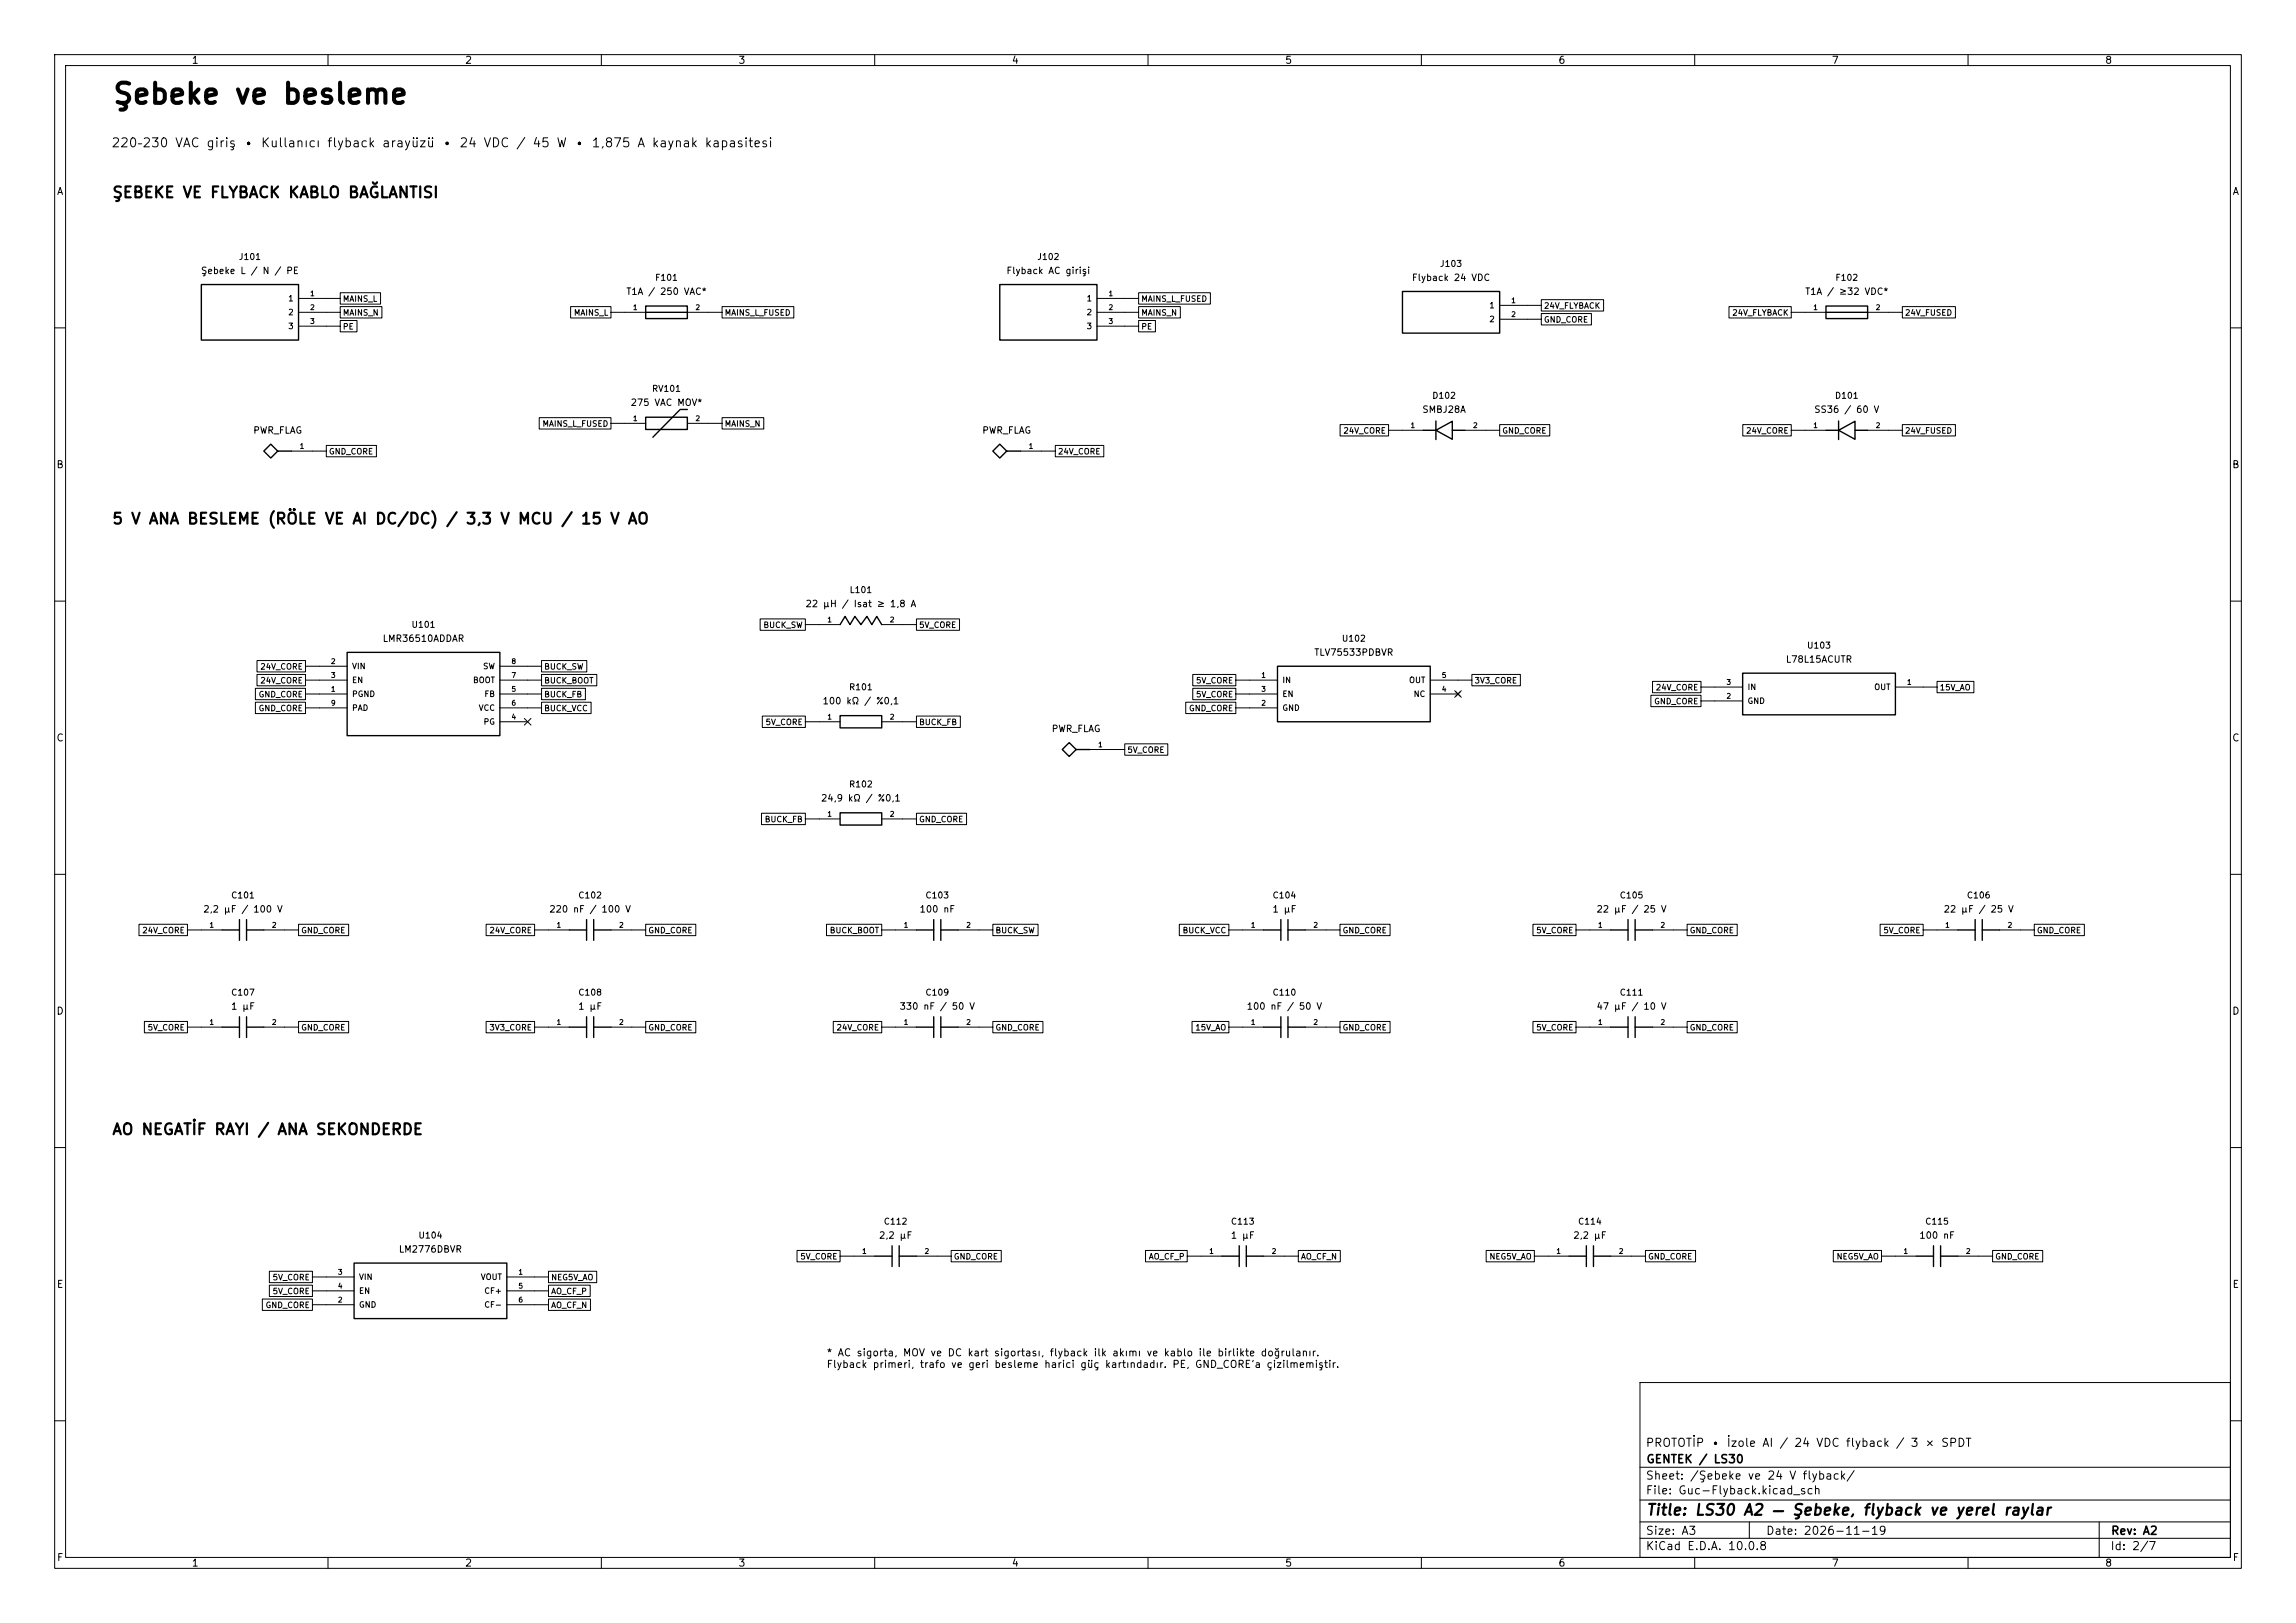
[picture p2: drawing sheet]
<svg xmlns="http://www.w3.org/2000/svg" width="420mm" height="297mm" viewBox="0 0 420 297" stroke-linecap="round" stroke-linejoin="round" font-family="sans-serif">
<defs><g id="words">
<text font-size="3.7" x="20.4" y="19.9">Şebeke ve besleme</text>
<g font-size="2">
<text x="20.4" y="36.7">ŞEBEKE VE FLYBACK KABLO BAĞLANTISI</text>
<text x="20.4" y="96.4">5 V ANA BESLEME (RÖLE VE AI DC/DC) / 3,3 V MCU / 15 V AO</text>
<text x="20.4" y="208.2">AO NEGATİF RAYI / ANA SEKONDERDE</text>
<text x="301" y="277.8">Title: LS30 A2 — Şebeke,</text>
<text x="340.6" y="277.8">flyback ve yerel raylar</text>
</g>
<text font-size="1.6" x="20.3" y="27.4">220–230 VAC giriş • Kullanıcı flyback arayüzü • 24 VDC / 45 W • 1,875 A kaynak kapasitesi</text>
<g font-size="1.5">
<text x="300.9" y="265.1">PROTOTİP • İzole AI / 24 VDC flyback / 3 × SPDT</text>
<text x="301" y="268.1">GENTEK / LS30</text>
<text x="300.9" y="273.8">File: Guc-Flyback.kicad_sch</text>
<text x="300.9" y="271.1">Sheet: /Şebeke ve 24 V flyback/</text>
<text x="300.9" y="281.2">Size: A3</text>
<text x="322.9" y="281.2">Date: 2026-11-19</text>
<text x="386" y="281.2">Rev: A2</text>
<text x="300.9" y="284">KiCad E.D.A. 10.0.8</text>
<text x="385.9" y="284">Id: 2/7</text>
</g>
<g font-size="1.3">
<text x="35" y="12">1</text>
<text x="85" y="12">2</text>
<text x="135" y="12">3</text>
<text x="185" y="12">4</text>
<text x="235" y="12">5</text>
<text x="285" y="12">6</text>
<text x="335" y="12">7</text>
<text x="385" y="12">8</text>
<text x="10.3" y="36">A</text>
<text x="408.3" y="36">A</text>
<text x="10.2" y="86">B</text>
<text x="408.2" y="86">B</text>
<text x="10.2" y="136">C</text>
<text x="408.2" y="136">C</text>
<text x="10.2" y="186">D</text>
<text x="408.2" y="186">D</text>
<text x="10.3" y="236">E</text>
<text x="408.3" y="236">E</text>
<text x="151.1" y="248.5">* AC sigorta, MOV ve DC kart sigortası, flyback ilk akımı ve kablo ile birlikte doğrulanır.</text>
<text x="151.1" y="250.6">Flyback primeri, trafo ve geri besleme harici güç kartındadır. PE, GND_CORE’a çizilmemiştir.</text>
<text x="10.3" y="286">F</text>
<text x="35" y="287">1</text>
<text x="85" y="287">2</text>
<text x="135" y="287">3</text>
<text x="185" y="287">4</text>
<text x="235" y="287">5</text>
<text x="285" y="287">6</text>
<text x="335" y="287">7</text>
<text x="385" y="287">8</text>
<text x="408.3" y="286">F</text>
</g>
<g font-size="1.2">
<text x="36.7" y="50.4">Şebeke L / N / PE</text>
<text x="184" y="50.4">Flyback AC girişi</text>
<text x="258.2" y="51.7">Flyback 24 VDC</text>
<text x="114.5" y="54.3">T1A / 250 VAC*</text>
<text x="330.1" y="54.3">T1A / ≥32 VDC*</text>
<text x="115.3" y="74.6">275 VAC MOV*</text>
<text x="260.1" y="75.8">SMBJ28A</text>
<text x="331.8" y="75.8">SS36 / 60 V</text>
<text x="46.2" y="79.7">PWR_FLAG</text>
<text x="179.6" y="79.7">PWR_FLAG</text>
<text x="147.2" y="111.4">22 µH / Isat ≥ 1,8 A</text>
<text x="69.9" y="117.7">LMR36510ADDAR</text>
<text x="240.3" y="120.3">TLV75533PDBVR</text>
<text x="326.6" y="121.6">L78L15ACUTR</text>
<text x="150.4" y="129.2">100 kΩ / %0,1</text>
<text x="192.3" y="134.3">PWR_FLAG</text>
<text x="150.1" y="147">24,9 kΩ / %0,1</text>
<text x="37.1" y="167.3">2,2 µF / 100 V</text>
<text x="100.4" y="167.3">220 nF / 100 V</text>
<text x="168.1" y="167.3">100 nF</text>
<text x="232.7" y="167.3">1 µF</text>
<text x="291.9" y="167.3">22 µF / 25 V</text>
<text x="355.4" y="167.3">22 µF / 25 V</text>
<text x="42.2" y="185.1">1 µF</text>
<text x="105.7" y="185.1">1 µF</text>
<text x="164.4" y="185.1">330 nF / 50 V</text>
<text x="227.9" y="185.1">100 nF / 50 V</text>
<text x="291.9" y="185.1">47 µF / 10 V</text>
<text x="160.7" y="227">2,2 µF</text>
<text x="225" y="227">1 µF</text>
<text x="287.7" y="227">2,2 µF</text>
<text x="351" y="227">100 nF</text>
<text x="72.8" y="229.5">LM2776DBVR</text>
</g>
<g font-size="1.1">
<text x="43.6" y="47.8">J101</text>
<text x="189.6" y="47.8">J102</text>
<text x="119.7" y="51.6">F101</text>
<text x="263.3" y="49.1">J103</text>
<text x="335.6" y="51.6">F102</text>
<text x="119.2" y="72">RV101</text>
<text x="261.9" y="73.2">D102</text>
<text x="335.5" y="73.2">D101</text>
<text x="155.3" y="108.8">L101</text>
<text x="75.2" y="115.1">U101</text>
<text x="245.4" y="117.7">U102</text>
<text x="330.4" y="119">U103</text>
<text x="155.2" y="126.6">R101</text>
<text x="155.2" y="144.4">R102</text>
<text x="42.2" y="164.7">C101</text>
<text x="105.7" y="164.7">C102</text>
<text x="169.2" y="164.7">C103</text>
<text x="232.7" y="164.7">C104</text>
<text x="296.2" y="164.7">C105</text>
<text x="359.7" y="164.7">C106</text>
<text x="42.2" y="182.5">C107</text>
<text x="105.7" y="182.5">C108</text>
<text x="169.2" y="182.5">C109</text>
<text x="232.7" y="182.5">C110</text>
<text x="296.2" y="182.5">C111</text>
<text x="76.4" y="226.9">U104</text>
<text x="161.6" y="224.4">C112</text>
<text x="225.1" y="224.4">C113</text>
<text x="288.6" y="224.4">C114</text>
<text x="352.1" y="224.4">C115</text>
</g>
<g font-size="1">
<text x="52.6" y="55.4">1</text>
<text x="52.6" y="57.9">2</text>
<text x="62.6" y="55.5">MAINS_L</text>
<text x="62.6" y="58">MAINS_N</text>
<text x="104.9" y="58">MAINS_L</text>
<text x="132.5" y="58">MAINS_L_FUSED</text>
<text x="198.7" y="55.4">1</text>
<text x="198.7" y="57.9">2</text>
<text x="208.7" y="55.5">MAINS_L_FUSED</text>
<text x="208.7" y="58">MAINS_N</text>
<text x="272.3" y="56.7">1</text>
<text x="272.3" y="59.2">2</text>
<text x="282.3" y="56.7">24V_FLYBACK</text>
<text x="282.3" y="59.3">GND_CORE</text>
<text x="316.8" y="58">24V_FLYBACK</text>
<text x="348.4" y="58">24V_FUSED</text>
<text x="52.6" y="60.5">3</text>
<text x="62.6" y="60.6">PE</text>
<text x="198.7" y="60.5">3</text>
<text x="208.7" y="60.6">PE</text>
<text x="60.1" y="83.4">GND_CORE</text>
<text x="99.1" y="78.3">MAINS_L_FUSED</text>
<text x="132.5" y="78.3">MAINS_N</text>
<text x="193.4" y="83.4">24V_CORE</text>
<text x="245.6" y="79.6">24V_CORE</text>
<text x="274.7" y="79.6">GND_CORE</text>
<text x="319.3" y="79.6">24V_CORE</text>
<text x="348.4" y="79.6">24V_FUSED</text>
<text x="139.5" y="115.2">BUCK_SW</text>
<text x="168" y="115.2">5V_CORE</text>
<text x="47.5" y="122.8">24V_CORE</text>
<text x="47.5" y="125.3">24V_CORE</text>
<text x="64.3" y="122.7">VIN</text>
<text x="64.3" y="125.2">EN</text>
<text x="86.4" y="125.2">BOOT</text>
<text x="88.3" y="122.7">SW</text>
<text x="99.4" y="122.8">BUCK_SW</text>
<text x="99.4" y="125.3">BUCK_BOOT</text>
<text x="218.7" y="125.3">5V_CORE</text>
<text x="234.5" y="125.2">IN</text>
<text x="257.6" y="125.2">OUT</text>
<text x="269.6" y="125.3">3V3_CORE</text>
<text x="47.2" y="127.9">GND_CORE</text>
<text x="47.2" y="130.4">GND_CORE</text>
<text x="64.3" y="127.8">PGND</text>
<text x="64.3" y="130.3">PAD</text>
<text x="87.5" y="130.3">VCC</text>
<text x="88.5" y="127.8">FB</text>
<text x="99.4" y="127.9">BUCK_FB</text>
<text x="99.4" y="130.4">BUCK_VCC</text>
<text x="217.4" y="130.4">GND_CORE</text>
<text x="218.7" y="127.9">5V_CORE</text>
<text x="234.5" y="130.3">GND</text>
<text x="234.5" y="127.8">EN</text>
<text x="258.5" y="127.8">NC</text>
<text x="302.5" y="129.1">GND_CORE</text>
<text x="302.8" y="126.6">24V_CORE</text>
<text x="319.6" y="129.1">GND</text>
<text x="319.6" y="126.5">IN</text>
<text x="342.7" y="126.5">OUT</text>
<text x="354.7" y="126.6">15V_AO</text>
<text x="88.4" y="132.9">PG</text>
<text x="139.9" y="132.9">5V_CORE</text>
<text x="168" y="132.9">BUCK_FB</text>
<text x="206.1" y="138">5V_CORE</text>
<text x="139.8" y="150.7">BUCK_FB</text>
<text x="168" y="150.7">GND_CORE</text>
<text x="25.9" y="171">24V_CORE</text>
<text x="55" y="171">GND_CORE</text>
<text x="89.4" y="171">24V_CORE</text>
<text x="118.5" y="171">GND_CORE</text>
<text x="151.7" y="171">BUCK_BOOT</text>
<text x="182" y="171">BUCK_SW</text>
<text x="216.2" y="171">BUCK_VCC</text>
<text x="245.5" y="171">GND_CORE</text>
<text x="280.9" y="171">5V_CORE</text>
<text x="309" y="171">GND_CORE</text>
<text x="344.4" y="171">5V_CORE</text>
<text x="372.5" y="171">GND_CORE</text>
<text x="26.9" y="188.8">5V_CORE</text>
<text x="55" y="188.8">GND_CORE</text>
<text x="89.4" y="188.8">3V3_CORE</text>
<text x="118.5" y="188.8">GND_CORE</text>
<text x="152.9" y="188.8">24V_CORE</text>
<text x="182" y="188.8">GND_CORE</text>
<text x="218.6" y="188.8">15V_AO</text>
<text x="245.5" y="188.8">GND_CORE</text>
<text x="280.9" y="188.8">5V_CORE</text>
<text x="309" y="188.8">GND_CORE</text>
<text x="146.3" y="230.7">5V_CORE</text>
<text x="174.4" y="230.7">GND_CORE</text>
<text x="210" y="230.7">AO_CF_P</text>
<text x="237.9" y="230.7">AO_CF_N</text>
<text x="272.4" y="230.7">NEG5V_AO</text>
<text x="301.4" y="230.7">GND_CORE</text>
<text x="335.9" y="230.7">NEG5V_AO</text>
<text x="364.9" y="230.7">GND_CORE</text>
<text x="48.5" y="239.6">GND_CORE</text>
<text x="49.8" y="234.5">5V_CORE</text>
<text x="49.8" y="237.1">5V_CORE</text>
<text x="65.6" y="239.5">GND</text>
<text x="65.6" y="234.5">VIN</text>
<text x="65.6" y="237">EN</text>
<text x="87.8" y="234.5">VOUT</text>
<text x="88.5" y="237">CF+</text>
<text x="88.5" y="239.5">CF-</text>
<text x="100.7" y="234.5">NEG5V_AO</text>
<text x="100.7" y="237.1">AO_CF_P</text>
<text x="100.7" y="239.6">AO_CF_N</text>
</g>
<g font-size=".9">
<text x="56.6" y="54.4">1</text>
<text x="56.6" y="57">2</text>
<text x="56.6" y="59.5">3</text>
<text x="115.7" y="57">1</text>
<text x="127.1" y="57">2</text>
<text x="202.7" y="54.4">1</text>
<text x="202.7" y="57">2</text>
<text x="202.7" y="59.5">3</text>
<text x="276.3" y="55.7">1</text>
<text x="276.3" y="58.2">2</text>
<text x="331.6" y="57">1</text>
<text x="343" y="57">2</text>
<text x="115.7" y="77.3">1</text>
<text x="127.1" y="77.3">2</text>
<text x="54.7" y="82.4">1</text>
<text x="188.1" y="82.4">1</text>
<text x="257.9" y="78.5">1</text>
<text x="269.4" y="78.5">2</text>
<text x="331.6" y="78.5">1</text>
<text x="343" y="78.5">2</text>
<text x="151.2" y="114.1">1</text>
<text x="162.7" y="114.1">2</text>
<text x="60.4" y="121.7">2</text>
<text x="60.4" y="124.3">3</text>
<text x="93.5" y="124.3">7</text>
<text x="93.5" y="121.7">8</text>
<text x="230.6" y="124.3">1</text>
<text x="263.6" y="124.3">5</text>
<text x="315.7" y="125.5">3</text>
<text x="348.7" y="125.5">1</text>
<text x="60.4" y="126.8">1</text>
<text x="60.4" y="129.3">9</text>
<text x="93.5" y="131.9">4</text>
<text x="93.5" y="126.8">5</text>
<text x="93.5" y="129.3">6</text>
<text x="151.2" y="131.9">1</text>
<text x="162.7" y="131.9">2</text>
<text x="230.6" y="129.3">2</text>
<text x="230.6" y="126.8">3</text>
<text x="263.6" y="126.8">4</text>
<text x="315.7" y="128.1">2</text>
<text x="200.8" y="137">1</text>
<text x="151.2" y="149.7">1</text>
<text x="162.7" y="149.7">2</text>
<text x="38.2" y="170">1</text>
<text x="49.6" y="170">2</text>
<text x="101.7" y="170">1</text>
<text x="113.1" y="170">2</text>
<text x="165.2" y="170">1</text>
<text x="176.6" y="170">2</text>
<text x="228.7" y="170">1</text>
<text x="240.1" y="170">2</text>
<text x="292.2" y="170">1</text>
<text x="303.6" y="170">2</text>
<text x="355.7" y="170">1</text>
<text x="367.1" y="170">2</text>
<text x="38.2" y="187.8">1</text>
<text x="49.6" y="187.8">2</text>
<text x="101.7" y="187.8">1</text>
<text x="113.1" y="187.8">2</text>
<text x="165.2" y="187.8">1</text>
<text x="176.6" y="187.8">2</text>
<text x="228.7" y="187.8">1</text>
<text x="240.1" y="187.8">2</text>
<text x="292.2" y="187.8">1</text>
<text x="303.6" y="187.8">2</text>
<text x="61.7" y="233.5">3</text>
<text x="94.7" y="233.5">1</text>
<text x="157.6" y="229.7">1</text>
<text x="169" y="229.7">2</text>
<text x="221.1" y="229.7">1</text>
<text x="232.5" y="229.7">2</text>
<text x="284.6" y="229.7">1</text>
<text x="296" y="229.7">2</text>
<text x="348.1" y="229.7">1</text>
<text x="359.5" y="229.7">2</text>
<text x="61.7" y="238.6">2</text>
<text x="61.7" y="236">4</text>
<text x="94.7" y="236">5</text>
<text x="94.7" y="238.6">6</text>
</g>
</g></defs>
<g fill="none" stroke="#000" stroke-width=".18">
<path d="M10 10h400v277h-400zM12 12h396v273h-396zM60 10v2M110 10v2M160 10v2M210 10v2M260 10v2M310 10v2M360 10v2M54.6 54.6h7.6M54.6 57.2h7.6M54.6 59.7h7.6"/>
<path d="M62.2 53.6h7.4v2.1h-7.4zM62.2 56.1h7.7v2.1h-7.7zM62.2 58.6h3.1v2.1h-3.1zM104.4 56.1h7.4v2.1h-7.4zM111.8 57.2h6.3M125.7 57.2h6.4M132.1 56.1h13.1v2.1h-13.1zM200.7 54.6h7.6M200.7 57.2h7.6M200.7 59.7h7.6M208.3 58.6h3.1v2.1h-3.1zM208.3 53.6h13.1v2.1h-13.1z"/>
<path d="M208.3 56.1h7.6v2.1h-7.6zM274.3 55.9h7.6M274.3 58.4h7.6M281.9 54.8h11.4v2.1h-11.4zM281.9 57.4h9.2v2.1h-9.2zM316.3 56.1h11.4v2.1h-11.4zM327.7 57.2h6.3M341.6 57.2h6.4M348 56.1h9.7v2.1h-9.7zM10 60h2M98.6 76.4h13.2v2.1h-13.2zM111.8 77.5h6.3"/>
<path d="M125.7 77.5h6.4M132.1 76.4h7.6v2.1h-7.6zM245.1 77.7h8.9v2.1h-8.9zM254 78.7h6.3M268 78.7h6.3M274.3 77.7h9.2v2.1h-9.2zM318.8 77.7h8.9v2.1h-8.9zM327.7 78.7h6.3M341.6 78.7h6.4M348 77.7h9.7v2.1h-9.7zM408 60h2M53.3 82.6h6.4"/>
<path d="M59.7 81.5h9.2v2.1h-9.2zM186.7 82.6h6.3M193 81.5h8.9v2.1h-8.9zM10 110h2M139 113.3h8.3v2h-8.3zM147.3 114.3h6.4M161.3 114.3h6.3M167.6 113.3h7.9v2h-7.9zM408 110h2M46.7 126h9.2v2h-9.2zM46.7 128.5h9.2v2.1h-9.2zM47 120.9h8.9v2.1h-8.9z"/>
<path d="M47 123.4h8.9v2.1h-8.9zM55.9 127h7.6M55.9 121.9h7.6M55.9 124.5h7.6M55.9 129.5h7.6M91.4 132.1h5.1M91.4 127h7.7M91.4 121.9h7.7M91.4 124.5h7.7M91.4 129.5h7.7M95.9 131.5l1.2 1.2M97.1 131.5l-1.2 1.2"/>
<path d="M99.1 120.9h8.2v2.1h-8.2zM99.1 123.4h10.1v2.1h-10.1zM99.1 126h8v2h-8zM99.1 128.5h9v2.1h-9zM139.4 131h7.9v2.1h-7.9zM147.3 132.1h6.4M161.3 132.1h6.3M167.6 131h8.1v2.1h-8.1zM199.4 137.2h6.3M205.7 136.1h7.9v2.1h-7.9zM216.9 128.5h9.2v2.1h-9.2zM218.2 123.4h7.9v2.1h-7.9z"/>
<path d="M218.2 126h7.9v2h-7.9zM226.1 127h7.6M226.1 124.5h7.6M226.1 129.5h7.6M261.6 127h5.1M261.6 124.5h7.6M266.1 126.4l1.2 1.2M267.3 126.4l-1.2 1.2M269.2 123.4h8.9v2.1h-8.9zM302 127.2h9.1v2.1h-9.1zM302.3 124.7h8.8v2.1h-8.8zM311.1 125.7h7.7"/>
<path d="M311.1 128.3h7.7M346.7 125.7h7.6M354.3 124.7h6.8v2.1h-6.8zM10 160h2M139.3 148.8h8v2.1h-8zM147.3 149.9h6.4M161.3 149.9h6.3M167.6 148.8h9.2v2.1h-9.2zM408 160h2M25.4 169.1h8.9v2.1h-8.9zM34.3 170.2h6.3M48.3 170.2h6.3"/>
<path d="M54.6 169.1h9.2v2.1h-9.2zM88.9 169.1h8.9v2.1h-8.9zM97.8 170.2h6.3M111.8 170.2h6.3M118.1 169.1h9.2v2.1h-9.2zM151.2 169.1h10.1v2.1h-10.1zM161.3 170.2h6.3M175.3 170.2h6.3M181.6 169.1h8.3v2.1h-8.3zM215.7 169.1h9.1v2.1h-9.1zM224.8 170.2h6.3M238.8 170.2h6.3"/>
<path d="M245.1 169.1h9.2v2.1h-9.2zM280.4 169.1h7.9v2.1h-7.9zM288.3 170.2h6.3M302.3 170.2h6.3M308.6 169.1h9.2v2.1h-9.2zM343.9 169.1h7.9v2.1h-7.9zM351.8 170.2h6.3M365.8 170.2h6.3M372.1 169.1h9.2v2.1h-9.2zM26.4 186.9h7.9v2.1h-7.9zM34.3 188h6.3M48.3 188h6.3"/>
<path d="M54.6 186.9h9.2v2.1h-9.2zM88.9 186.9h8.9v2.1h-8.9zM97.8 188h6.3M111.8 188h6.3M118.1 186.9h9.2v2.1h-9.2zM152.4 186.9h8.9v2.1h-8.9zM161.3 188h6.3M175.3 188h6.3M181.6 186.9h9.2v2.1h-9.2zM218.1 186.9h6.7v2.1h-6.7zM224.8 188h6.3M238.8 188h6.3"/>
<path d="M245.1 186.9h9.2v2.1h-9.2zM280.4 186.9h7.9v2.1h-7.9zM288.3 188h6.3M302.3 188h6.3M308.6 186.9h9.2v2.1h-9.2zM10 210h2M408 210h2M48 237.7h9.1v2.1h-9.1zM49.3 232.6h7.8v2.1h-7.8zM49.3 235.2h7.8v2.1h-7.8zM57.1 233.7h7.7M57.1 238.8h7.7"/>
<path d="M57.1 236.2h7.7M92.7 233.7h7.6M92.7 238.8h7.6M92.7 236.2h7.6M100.3 232.6h8.8v2.1h-8.8zM100.3 235.2h7.7v2.1h-7.7zM100.3 237.7h7.7v2.1h-7.7zM145.8 228.8h7.9v2.1h-7.9zM153.7 229.9h6.3M167.6 229.9h6.4M174 228.8h9.2v2.1h-9.2zM209.5 228.8h7.7v2.1h-7.7z"/>
<path d="M217.2 229.9h6.3M231.1 229.9h6.4M237.5 228.8h7.7v2.1h-7.7zM271.9 228.8h8.8v2.1h-8.8zM280.7 229.9h6.3M294.6 229.9h6.4M301 228.8h9.2v2.1h-9.2zM335.4 228.8h8.8v2.1h-8.8zM344.2 229.9h6.3M358.1 229.9h6.4M364.5 228.8h9.2v2.1h-9.2zM300 253h108v32h-108z"/>
<path d="M10 260h2M300 278.5h108M300 274.5h108M300 268.5h108M320 278.5v3M384 278.5v6.5M408 260h2M60 285v2M110 285v2M160 285v2M210 285v2M260 285v2"/>
<path d="M300 281.5h108M310 285v2M360 285v2"/>
</g>
<g fill="none" stroke="#000" stroke-width=".25">
<path d="M36.8 52.1h17.8v10.1h-17.8zM118.1 56h7.6v2.3h-7.6zM118.1 57.2h7.6M182.9 52.1h17.8v10.1h-17.8zM256.5 53.3h17.8v7.7h-17.8zM334 56h7.6v2.3h-7.6zM334 57.2h7.6M118.1 76.4h7.6v2.2h-7.6zM125.7 74.9h-1.3l-5 5.1M260.3 78.7h2.4M262.7 78.7l3-1.6v3.3zM262.7 77v3.4"/>
<path d="M265.7 78.7h2.3M334 78.7h2.3M336.3 78.7l3-1.6v3.3zM336.3 77v3.4M339.3 78.7h2.3M50.8 82.6l-1.3 1.2-1.2-1.2 1.2-1.3 1.3 1.3h2.5M184.1 82.6l-1.2 1.2-1.3-1.2 1.3-1.3 1.2 1.3h2.6M63.5 119.4h27.9v15.2h-27.9zM153.7 114.3l.9-1.5 .9 1.5 .9-1.5 1.1 1.5 1.1-1.5 .9 1.5 .9-1.5 .9 1.5M153.7 131h7.6v2.2h-7.6zM196.8 137.2l-1.2 1.2-1.3-1.2 1.3-1.3 1.2 1.3h2.6M233.7 121.9h27.9v10.2h-27.9z"/>
<path d="M318.8 123.2h27.9v7.6h-27.9zM153.7 148.7h7.6v2.3h-7.6zM40.6 170.2h3.2M43.8 168.3v3.8M45.1 170.2h3.2M45.1 168.3v3.8M104.1 170.2h3.2M107.3 168.3v3.8M108.6 170.2h3.2M108.6 168.3v3.8M167.6 170.2h3.2M170.8 168.3v3.8"/>
<path d="M172.1 170.2h3.2M172.1 168.3v3.8M231.1 170.2h3.2M234.3 168.3v3.8M235.6 170.2h3.2M235.6 168.3v3.8M294.6 170.2h3.2M297.8 168.3v3.8M299.1 170.2h3.2M299.1 168.3v3.8M358.1 170.2h3.2M361.3 168.3v3.8"/>
<path d="M362.6 170.2h3.2M362.6 168.3v3.8M40.6 188h3.2M43.8 186.1v3.8M45.1 186.1v3.8M45.1 188h3.2M104.1 188h3.2M107.3 186.1v3.8M108.6 188h3.2M108.6 186.1v3.8M167.6 188h3.2M170.8 186.1v3.8"/>
<path d="M172.1 186.1v3.8M172.1 188h3.2M231.1 188h3.2M234.3 186.1v3.8M235.6 188h3.2M235.6 186.1v3.8M294.6 188h3.2M297.8 186.1v3.8M299.1 186.1v3.8M299.1 188h3.2M64.8 231.1h27.9v10.2h-27.9zM160 229.9h3.2"/>
<path d="M163.2 228v3.8M164.5 229.9h3.1M164.5 228v3.8M223.5 229.9h3.2M226.7 228v3.8M228 229.9h3.1M228 228v3.8M287 229.9h3.2M290.2 228v3.8M291.5 229.9h3.1M291.5 228v3.8M350.5 229.9h3.2"/>
<path d="M353.7 228v3.8M355 229.9h3.1M355 228v3.8"/>
</g>
<use href="#words"/>
</svg>
